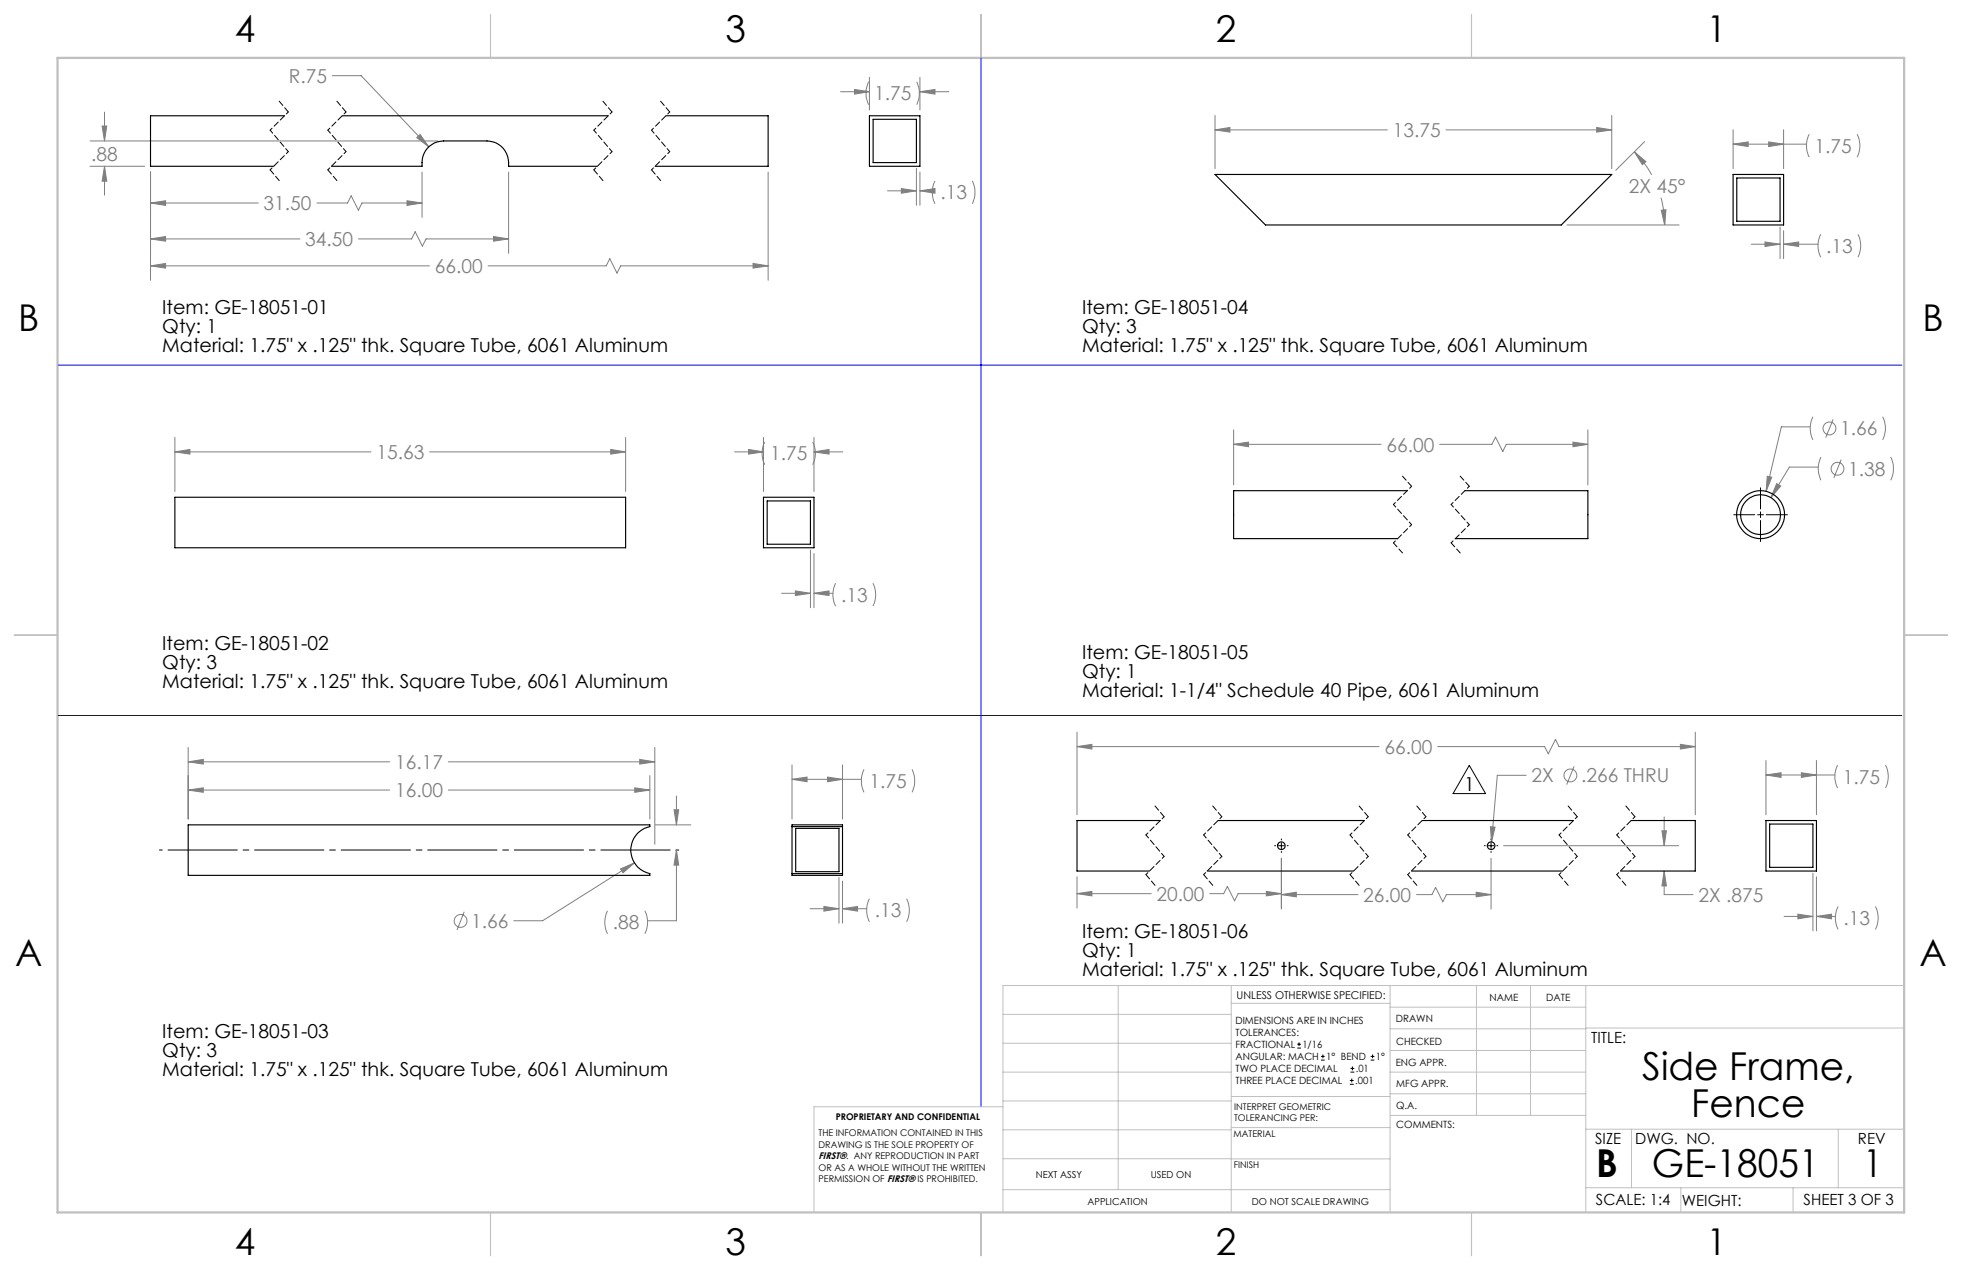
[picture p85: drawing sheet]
<svg xmlns="http://www.w3.org/2000/svg" width="432mm" height="279mm" viewBox="0 0 432 279" stroke-linecap="round" stroke-linejoin="round" font-family="sans-serif">
<defs><g id="words">
<g font-size="8.5">
<text x="361.4" y="237.7">Side Frame,</text>
<text x="372.2" y="245.8">Fence</text>
<text x="351.3" y="259">B</text>
<text x="363.6" y="258.9">GE-18051</text>
<text x="410" y="258.9">1</text>
</g>
<g font-size="8.1">
<text x="51.7" y="9.3">4</text>
<text x="159.7" y="9.3">3</text>
<text x="267.6" y="9.3">2</text>
<text x="375.6" y="9.3">1</text>
<text x="4" y="72.8">B</text>
<text x="423.1" y="72.8">B</text>
<text x="3.3" y="212.5">A</text>
<text x="422.4" y="212.5">A</text>
<text x="51.7" y="276">4</text>
<text x="159.7" y="276">3</text>
<text x="267.6" y="276">2</text>
<text x="375.6" y="276">1</text>
</g>
<g font-size="4.2" fill="#808080">
<text x="63.5" y="18.2">R.75</text>
<text x="192.4" y="22.1">1.75</text>
<text x="20.1" y="35.4">.88</text>
<text x="306.5" y="30.1">13.75</text>
<text x="399.4" y="33.6">1.75</text>
<text x="58" y="46.3">31.50</text>
<text x="207" y="43.9">.13</text>
<text x="358.5" y="42.6">2X 45°</text>
<text x="67.2" y="54.1">34.50</text>
<text x="401.9" y="55.6">.13</text>
<text x="95.7" y="60.1">66.00</text>
<text x="405" y="95.8">1.66</text>
<text x="82.8" y="101">15.63</text>
<text x="169.5" y="101.3">1.75</text>
<text x="305.1" y="99.4">66.00</text>
<text x="406.8" y="104.7">1.38</text>
<text x="185.1" y="132.4">.13</text>
<text x="304.7" y="165.8">66.00</text>
<text x="86.9" y="169.2">16.17</text>
<text x="191.3" y="173.4">1.75</text>
<text x="337.1" y="172.1">2X</text>
<text x="348" y="172.1">.266 THRU</text>
<text x="405.6" y="172.4">1.75</text>
<text x="86.9" y="175.4">16.00</text>
<text x="192.5" y="201.8">.13</text>
<text x="254.5" y="198.2">20.00</text>
<text x="300" y="198.4">26.00</text>
<text x="373.8" y="198.4">2X .875</text>
<text x="405.7" y="203.5">.13</text>
<text x="103.7" y="204.1">1.66</text>
<text x="134.9" y="204.5">.88</text>
</g>
<g font-size="4.2">
<text x="35.7" y="69.1">Item: GE-18051-01</text>
<text x="238.1" y="69.1">Item: GE-18051-04</text>
<text x="35.7" y="73.2">Qty: 1</text>
<text x="35.7" y="77.4">Material: 1.75&quot; x .125&quot; thk. Square Tube, 6061 Aluminum</text>
<text x="238.1" y="73.2">Qty: 3</text>
<text x="238.1" y="77.4">Material: 1.75&quot; x .125&quot; thk. Square Tube, 6061 Aluminum</text>
<text x="35.7" y="143.1">Item: GE-18051-02</text>
<text x="35.7" y="147.3">Qty: 3</text>
<text x="238.1" y="145">Item: GE-18051-05</text>
<text x="238.1" y="149.1">Qty: 1</text>
<text x="35.7" y="151.4">Material: 1.75&quot; x .125&quot; thk. Square Tube, 6061 Aluminum</text>
<text x="238.1" y="153.3">Material: 1-1/4&quot; Schedule 40 Pipe, 6061 Aluminum</text>
<text x="322.3" y="174">1</text>
<text x="238.1" y="206.4">Item: GE-18051-06</text>
<text x="238.1" y="210.6">Qty: 1</text>
<text x="238.1" y="214.7">Material: 1.75&quot; x .125&quot; thk. Square Tube, 6061 Aluminum</text>
<text x="35.7" y="228.4">Item: GE-18051-03</text>
<text x="35.7" y="232.6">Qty: 3</text>
<text x="35.7" y="236.8">Material: 1.75&quot; x .125&quot; thk. Square Tube, 6061 Aluminum</text>
</g>
<g font-size="3.4">
<text x="350.2" y="229.5">TITLE:</text>
<text x="351.1" y="251.6">SIZE</text>
<text x="359.9" y="251.6">DWG. NO.</text>
<text x="408.9" y="251.7">REV</text>
<text x="351.2" y="265.2">SCALE: 1:4</text>
<text x="370.1" y="265.3">WEIGHT:</text>
<text x="396.9" y="265.2">SHEET 3 OF 3</text>
</g>
<text font-size="2.4" x="272.2" y="219.7">UNLESS OTHERWISE SPECIFIED:</text>
<g font-size="2.2">
<text x="327.8" y="220.1">NAME</text>
<text x="340.3" y="220.2">DATE</text>
<text x="271.9" y="225.3">DIMENSIONS ARE IN INCHES</text>
<text x="271.9" y="227.9">TOLERANCES:</text>
<text x="307.2" y="224.9">DRAWN</text>
<text x="271.9" y="230.6">FRACTIONAL</text>
<text x="271.9" y="233.2">ANGULAR: MACH</text>
<text x="286.6" y="230.6">1/16</text>
<text x="291.9" y="233.2">1° BEND</text>
<text x="302.8" y="233.2">1°</text>
<text x="307.3" y="229.8">CHECKED</text>
<text x="271.9" y="238.5">THREE PLACE DECIMAL</text>
<text x="271.9" y="235.9">TWO PLACE DECIMAL</text>
<text x="298.2" y="238.5">.001</text>
<text x="298.4" y="235.9">.01</text>
<text x="307.2" y="234.5">ENG APPR.</text>
<text x="307.3" y="239.2">MFG APPR.</text>
<text x="307.3" y="243.9">Q.A.</text>
<text x="307.3" y="248.1">COMMENTS:</text>
</g>
<g font-size="2.1">
<text x="180.2" y="255.1">FIRST®. ANY REPRODUCTION IN PART</text>
<text x="227.9" y="259.2">NEXT ASSY</text>
<text x="253.3" y="259.2">USED ON</text>
<text x="239.3" y="265">APPLICATION</text>
<text x="275.5" y="265.1">DO NOT SCALE DRAWING</text>
</g>
<g font-size="2">
<text x="271.6" y="244.1">INTERPRET GEOMETRIC</text>
<text x="180.2" y="250">THE INFORMATION CONTAINED IN THIS</text>
<text x="183.9" y="246.4">PROPRIETARY AND CONFIDENTIAL</text>
<text x="271.5" y="250.2">MATERIAL</text>
<text x="271.6" y="246.6">TOLERANCING PER:</text>
<text x="180.2" y="252.5">DRAWING IS THE SOLE PROPERTY OF</text>
<text x="180.2" y="257.6">OR AS A WHOLE WITHOUT THE WRITTEN</text>
<text x="271.5" y="257">FINISH</text>
<text x="180.2" y="260.1">PERMISSION OF FIRST® IS PROHIBITED.</text>
</g>
</g></defs>
<g fill="none" stroke="#c0c0c0" stroke-width=".22">
<path d="M246.1 216.8v44.9M271 216.8v49.9M305.9 216.8v49.9M324.9 216.8v28.6M336.8 216.8v28.6M349 216.8v49.9M419.1 216.8h-198.4v49.9M220.7 235.9h50.3M220.7 229.5h50.3M220.7 223.2h50.3M271 220.7h34.9M305.9 231.1h43.1"/>
<path d="M305.9 226.3h43.1M305.9 221.6h43.1M305.9 235.9h43.1M349 226.2h70.1M220.7 248.6h50.3M220.7 242.2h50.3M220.7 254.9h50.3M220.7 243.5h-41.6v23.2M271 255h34.9M271 248.1h35M271 241.2h35M305.9 240.6h43.1"/>
<path d="M306 245.4h43M349 248.4h70.1M359.1 248.4v12.9M404.6 248.4v12.9M220.7 261.7h85.2M349 261.3h70.1M369.9 261.3v5.4M394.6 261.3v5.4"/>
</g>
<path d="M108 3.2v9.5M215.9 3.2v9.5M323.8 3.2v9.5M3.1 139.7h9.6M419.1 139.7h9.5M108 266.7v9.6M215.9 266.7v9.6M323.8 266.7v9.6" fill="none" stroke="#c0c0c0" stroke-width=".25"/>
<path d="M12.7 12.7h406.4v254h-406.4z" fill="none" stroke="#c0c0c0" stroke-width=".5"/>
<g fill="none" stroke="#808080" stroke-width=".22">
<path d="M73.1 16.7h6.4l14.9 15.6M188.1 19.7l3.2 .5-3.2 .5zM191.2 18a5.9 5.9 0 0 0 0 5M191.3 17v7.2M201.8 18a5.9 5.9 0 0 1 0 5M202.5 17v7.2M19.8 31h76.6M19.8 36.6h12.1M22.5 27.7h1l-.5 3.3zM23 36.6l.5 3.3h-1zM23 24.7v6.3M23 36.6v6.3"/>
<path d="M33.1 37.9v23.8M91.7 30.3l.8-.7 1.9 2.7zM92.9 37.9v9.9M111.9 37.9v17.8M169.1 37.9v23.8M185 20.2h6.3M201.7 37v8.2M202.5 20.2l3.3-.5v1zM202.5 37.9v7.3M202.5 20.2h6.3M205.8 39.8l-.2 .3a5.6 5.6 0 0 0 .2 4.7M214 39.8a5.9 5.9 0 0 1 0 5"/>
<path d="M267.4 28.6l3.3-.6v1.1zM267.4 25.4v11.7M267.4 28.6h37.9M318.2 28.6h36.5M351.4 28l3.3 .6-3.3 .5zM354.7 25.4v11.7M359.7 33.4l2.5 2.2-.7 .6zM359.7 33.4a22.9 22.9 0 0 1 3.8 5.1M361.9 31.2l-6.3 6.3M381.4 31.7l3.3-.5v1zM381.4 28.5v8.6M381.4 31.7h16.2"/>
<path d="M389.3 31.2l3.2 .5-3.2 .5zM392.5 28.5v8.6M398.2 29.5a5.6 5.6 0 0 0 0 5.1M408.7 29.5l.2 .3a5.5 5.5 0 0 1-.2 4.8M33.1 44.7l3.3-.5v1zM33.1 52.6l3.3-.6v1.1zM33.1 58.5l3.3-.5v1zM33.1 44.7h23.7M33.1 52.6h32.9M33.1 58.5h61.4M69.7 44.7h6.8l.8-1.6 1.6 3.1 .8-1.5h13.2M78.9 52.6h11.7l.8-1.6 1.6 3.2 .8-1.6h18.1"/>
<path d="M89.6 44.2l3.3 .5-3.3 .5zM107.4 58.5h26l.8-1.6 1.6 3.2 .8-1.6h32.5M108.6 52l3.3 .6-3.3 .5zM165.7 58l3.4 .5-3.4 .5zM195.3 42h6.4M198.4 41.5l3.3 .5-3.3 .5zM202.5 42l3.3-.5v1zM202.5 42h2.7M344.9 49.5h24.6M365.5 43.5a23.3 23.3 0 0 1 .9 6M365.6 46.2l1-.1-.2 3.4zM385.4 53.7h6.4"/>
<path d="M388.4 53.2l3.4 .5-3.4 .5zM391.8 50v6.9M392.5 53.7l3.4-.5v1zM392.5 50.8v6.1M392.5 53.7h7.6M400.7 51.5a5.6 5.6 0 0 0 0 5.1M408.9 51.5l.1 .4a5.5 5.5 0 0 1-.1 4.7M38.5 99.4l3.3-.5v1zM38.5 96.2v11.9M38.5 99.4h43.1M94.5 99.4h43.2M134.4 98.9l3.3 .5-3.3 .5z"/>
<path d="M137.7 96.2v11.9M161.7 99.4h6.3M164.7 98.9l3.3 .5-3.3 .5zM168 96.2v11.9M168.3 97.2l-.1 .3a5.5 5.5 0 0 0 .1 4.7M178.9 97.2l.1 .3a5.5 5.5 0 0 1-.1 4.7M179.1 99.4l3.4-.5v1zM179.1 99.4h6.4M179.1 96.2v11.9M271.5 97.8l3.3-.5v1zM271.5 94.6v12.1M271.5 97.8h32.5"/>
<path d="M316.8 97.8h11.5l.8-1.6 1.6 3.1 .8-1.5h18M346.2 97.3l3.3 .5-3.3 .5zM349.5 94.6v12.1M398.4 93.9h-6.4l-3.3 14.2M399 91.7a5.7 5.7 0 0 0 0 5.1M403.4 92.3l-1.6 4M414.3 91.7a5.7 5.7 0 0 1 0 5.1M388.9 104.8l1 .2-1.2 3.1zM391 106.4l.9 .5-2.2 2.6zM400.2 102.8h-6.4l-4.1 6.7M400.8 100.5l-.2 .4a5.7 5.7 0 0 0 .2 4.8M405.2 101.1l-1.6 4"/>
<path d="M416.1 100.5a5.7 5.7 0 0 1 0 5.2M172 130.5h6.4M175 130l3.4 .5-3.4 .5zM178.4 121v12.7M179.1 130.5l3.4-.5v1zM179.1 121.8v11.9M179.1 130.5h4.2M183.9 128.3l-.1 .3a5.5 5.5 0 0 0 .1 4.7M192.1 128.3l.2 .3a5.5 5.5 0 0 1-.2 4.7M41.4 173.8l3.3-.5v1zM41.4 167.6l3.3-.5v1zM41.4 164.4v15.8"/>
<path d="M41.4 173.8h44.4M41.4 167.6h44.4M98.7 173.8h44.3M98.7 167.6h45.4M139.7 173.3l3.3 .5-3.3 .5zM140.8 167.1l3.3 .5-3.3 .5zM143 170.6v9.6M144.1 164.4v21.3M148.3 178.2h1.1l-.5 3.3zM148.9 175.1v6.4M174.3 171.4l3.3-.4v1zM174.3 168.3v11.9"/>
<path d="M174.3 171.4h15.2M182.1 171l3.3 .4-3.3 .6zM185.4 168.3v11.9M190.1 169.3a5.9 5.9 0 0 0 0 5M200.7 169.3a5.9 5.9 0 0 1 0 5M237 164.3l3.3-.5v1zM237 161.1v18.1M237 164.3h66.5M316.4 164.3h23.5l.8 1.5 1.6-3.1 .8 1.6h30M335.9 170.6h-6.4l-1.2 14.6M346.4 168.6l-1.6 4M366.3 179.7v6.4"/>
<path d="M369.8 163.8l3.3 .5-3.3 .5zM373.1 161.1v18.1M388.7 170.5l3.3-.5v1zM388.7 167.3v11.9M388.7 170.5h15.1M396.5 170l3.3 .5-3.3 .5zM399.8 167.3v11.9M404.4 168.3l-.3 .6a5.6 5.6 0 0 0 .3 4.5M415 168.3l.1 .3a5.6 5.6 0 0 1-.1 4.8M136.6 191.2l3-1.4-2.5 2.2zM139.6 189.8l-20.2 12.8h-6.3M144.3 181.5h7.7"/>
<path d="M148.9 187l.5 3.3h-1.1zM148.9 187v15.6h-6.4M178.3 199.9h6.3M181.3 199.4l3.3 .5-3.3 .5zM184.6 193v10.1M185.4 199.9l3.3-.5v1zM185.4 193.9v9.2M185.4 199.9h5.3M191.3 197.7a5.6 5.6 0 0 0 0 5.1M199.5 197.7l.2 .3a5.6 5.6 0 0 1-.2 4.8M237 196.6l3.3-.5v1zM237 192.9v6.9"/>
<path d="M237 196.6h16.4M266.2 196.6h3.1l.8-1.6 1.6 3.2 .8-1.6h9.5M278.7 196.1l3.3 .5-3.3 .5zM282 196.8l3.3-.5v1zM282 196.8h16.8M282 188.8v11.2M311.7 196.8h3.4l.8-1.6 1.6 3.2 .8-1.6h9.9M324.9 196.3l3.3 .5-3.3 .5zM328 181.9l1 .1-.7 3.2zM328.2 188.8v11.2M330.9 186.1h38.5M365.8 182.8h.9l-.4 3.3z"/>
<path d="M366.3 191.6l.4 3.3h-.9zM366.3 191.6v5.2h6.3M399 192.1v12.7M399.8 192.9v11.9M404.5 199.4l-.1 .3a5.5 5.5 0 0 0 .1 4.8M412.7 199.4l.2 .3a5.5 5.5 0 0 1-.2 4.8M102.2 200.6l-1.6 4M133.7 200.4l-.1 .3a5.6 5.6 0 0 0 .1 4.7M141.9 200.4l.2 .3a5.6 5.6 0 0 1-.2 4.7M392.6 201.6h6.4M395.7 201.1l3.3 .5-3.3 .5zM399.8 201.6l3.3-.5v1z"/>
<path d="M399.8 201.6h4.1"/>
<circle cx="402.6" cy="94.3" r="1.42"/>
<circle cx="404.4" cy="103.1" r="1.4"/>
<circle cx="345.6" cy="170.6" r="1.42"/>
<circle cx="101.4" cy="202.6" r="1.4"/>
</g>
<path d="M149.4 187h-114.3" fill="none" stroke="#000" stroke-width=".22" stroke-dasharray="15.2 1.3 1.3 1.3" stroke-dashoffset="-1.9"/>
<g fill="none" stroke="#000" stroke-width=".22">
<path d="M381.6 113.2h4.6M386.8 113.2h1.3M387.5 107.3v4.7M387.5 112.6v1.3M387.5 114.5v4.6M388.7 113.2h4.7M323.4 168.4l3.6 6.2h-7.2zM280.5 186.1h.2M281.4 186.1h1.2M282 184.6v.2M282 185.4v1.3M282 187.3v.2"/>
<path d="M283.3 186.1h.2M326.7 186.1h.2M327.5 186.1h1.3M328.2 184.6v.2M328.2 185.4v1.3M328.2 187.3v.2M329.4 186.1h.2"/>
</g>
<g fill="none" stroke="#000" stroke-width=".22" stroke-dasharray="1.3 .6">
<path d="M59.5 37.4l2 2.3M61.5 22.3l2 2.3M72.2 37.4l2 2.3M74.2 22.3l2 2.3M130.7 37.4l2 2.3M132.7 22.3l2 2.3M143.4 37.4l2 2.3M145.4 22.3l2 2.3M254.2 177.3l2 2.4M266.9 177.3l2 2.4M299.1 177.3l2 2.4M311.8 177.3l2 2.4"/>
<path d="M345.1 177.3l2 2.4M357.8 177.3l2 2.4M252.2 192.4l2 2.4M264.9 192.4l2 2.4M297.1 192.4l2 2.4M309.8 192.4l2 2.4M343.1 192.4l2 2.4M355.8 192.4l2 2.4"/>
</g>
<g fill="none" stroke="#000" stroke-width=".22" stroke-dasharray="1.3 .6" stroke-dashoffset=".7">
<path d="M63.5 24.6l-4 4M63.5 33.4l-4 4M76.2 24.6l-4 4M76.2 33.4l-4 4M134.7 24.6l-4 4M134.7 33.4l-4 4M147.4 24.6l-4 4M147.4 33.4l-4 4M310.7 107l-4 4M310.7 115.4l-4 4M323.4 107l-4 4M323.4 115.4l-4 4"/>
<path d="M256.2 179.7l-4 4M268.9 179.7l-4 4M301.1 179.7l-4 4M313.8 179.7l-4 4M347.1 179.7l-4 4M359.8 179.7l-4 4M256.2 188.4l-4 4M268.9 188.4l-4 4M301.1 188.4l-4 4M313.8 188.4l-4 4M347.1 188.4l-4 4M359.8 188.4l-4 4"/>
</g>
<path d="M59.5 28.6l4 4.8M72.2 28.6l4 4.8M130.7 28.6l4 4.8M143.4 28.6l4 4.8M252.2 183.7l4 4.7M264.9 183.7l4 4.7M297.1 183.7l4 4.7M309.8 183.7l4 4.7M343.1 183.7l4 4.7M355.8 183.7l4 4.7" fill="none" stroke="#000" stroke-width=".22" stroke-dasharray="1.3 .6" stroke-dashoffset=".4"/>
<path d="M306.7 119.4l2 2.3M308.7 104.8l2 2.2M319.4 119.4l2 2.3M321.4 104.8l2 2.2" fill="none" stroke="#000" stroke-width=".22" stroke-dasharray="1.3 .6" stroke-dashoffset=".1"/>
<path d="M306.7 111l4 4.4M319.4 111l4 4.4" fill="none" stroke="#000" stroke-width=".22" stroke-dasharray="1.3 .6" stroke-dashoffset=".5"/>
<path d="M215.9 12.7v230.7M12.8 80.3h405.8M12.8 157.4h405.8" fill="none" stroke="#00f" stroke-width=".22"/>
<path d="M33.1 44.7l3.3-.5v1zM89.6 44.2l3.3 .5-3.3 .5zM33.1 52.6l3.3-.6v1.1zM108.6 52l3.3 .6-3.3 .5zM33.1 58.5l3.3-.5v1zM165.7 58l3.4 .5-3.4 .5zM22.5 27.7h1l-.5 3.3zM23 36.6l.5 3.3h-1zM91.7 30.3l2.7 2-1.9-2.7zM188.1 19.7l3.2 .5-3.2 .5zM202.5 20.2l3.3-.5v1zM198.4 41.5l3.3 .5-3.3 .5zM202.5 42l3.3-.5v1zM134.4 98.9l3.3 .5-3.3 .5zM38.5 99.4l3.3-.5v1zM164.7 98.9l3.3 .5-3.3 .5zM179.1 99.4l3.4-.5v1zM175 130l3.4 .5-3.4 .5zM179.1 130.5l3.4-.5v1zM41.4 173.8l3.3-.5v1zM139.7 173.3l3.3 .5-3.3 .5zM140.8 167.1l3.3 .5-3.3 .5zM41.4 167.6l3.3-.5v1zM148.9 187l.5 3.3h-1.1zM148.3 178.2h1.1l-.5 3.3zM136.6 191.2l.5 .8 2.5-2.2zM174.3 171.4l3.3-.4v1zM182.1 171l3.3 .4-3.3 .6zM181.3 199.4l3.3 .5-3.3 .5zM185.4 199.9l3.3-.5v1zM267.4 28.6l3.3-.6v1.1zM351.4 28l3.3 .6-3.3 .5zM365.6 46.2l1-.1-.2 3.4zM359.7 33.4l2.5 2.2-.7 .6zM381.4 31.7l3.3-.5v1zM389.3 31.2l3.2 .5-3.2 .5zM388.4 53.2l3.4 .5-3.4 .5zM392.5 53.7l3.4-.5v1zM346.2 97.3l3.3 .5-3.3 .5zM271.5 97.8l3.3-.5v1zM388.9 104.8l-.2 3.3 1.2-3.1zM391 106.4l-1.3 3.1 2.2-2.6zM237 164.3l3.3-.5v1zM369.8 163.8l3.3 .5-3.3 .5zM365.8 182.8h.9l-.4 3.3zM366.3 191.6l.4 3.3h-.9zM328 181.9l.3 3.3 .7-3.2zM237 196.6l3.3-.5v1zM278.7 196.1l3.3 .5-3.3 .5zM282 196.8l3.3-.5v1zM324.9 196.3l3.3 .5-3.3 .5zM388.7 170.5l3.3-.5v1zM396.5 170l3.3 .5-3.3 .5zM395.7 201.1l3.3 .5-3.3 .5zM399.8 201.6l3.3-.5v1z" fill="#808080"/>
<g fill="none" stroke="#000" stroke-width=".25">
<path d="M62.6 25.5h-29.5v11.1h27.2M73 36.6h19.9a4.8 4.8 0 0 1 4.7-5.6h9.6a4.9 4.9 0 0 1 4.7 5.6h19.6M75.3 25.5h58.6M146.6 25.5h22.5v11.1h-24.9M191.3 25.5h11.2v11.1h-11.2zM192.2 26.2h9.5v9.6h-9.5zM267.4 38.4h87.3l-11.1 11.1h-65.1zM381.4 38.4h11.1v11.1h-11.1zM382.2 39.2h9.6v9.5h-9.6zM38.5 109.4h99.2v11.1h-99.2zM168 109.4h11.1v11.1h-11.1zM168.8 110.2h9.6v9.5h-9.6z"/>
<path d="M309.7 107.9h-38.2v10.6h36.1M322.4 107.9h27.1v10.6h-29.2M41.4 181.5h101.6v.4a5.3 5.3 0 0 0-4.2 5.1 5.3 5.3 0 0 0 4.2 5.2v.4h-101.6zM174.3 181.9v10.3M174.3 192.2v.4h11.1v-.4M174.3 181.9v-.4h11.1v.4M174.3 192.2h11.1M174.3 181.9h11.1M175.1 182.2h9.5v9.6h-9.5zM185.4 181.9v10.3M255.4 180.5h-18.4v11.1h16M265.7 191.6h32.2"/>
<path d="M268.1 180.5h32.2M310.6 191.6h33.3M313 180.5h33.3M359 180.5h14.1v11.1h-16.5M388.7 180.5h11.1v11.1h-11.1zM389.5 181.3h9.5v9.5h-9.5z"/>
<circle cx="387.5" cy="113.2" r="4.4"/>
<circle cx="387.5" cy="113.2" r="5.3"/>
<circle cx="282" cy="186.1" r=".85"/>
<circle cx="328.2" cy="186.1" r=".84"/>
</g>
<g fill="none" stroke="#000" stroke-width=".22">
<path d="M285.5 230.6h.8M285.5 229.7h.8M285.9 229.3v.9M290.7 233.2h.8M290.7 232.4h.8M291.1 232v.8M297.1 238.5h.8M297.1 237.7h.8M297.2 235.9h.9M297.2 235.1h.9M297.5 237.3v.8M297.6 234.6v.9"/>
<path d="M301.7 233.2h.8M301.7 232.4h.8M302.1 232v.8"/>
</g>
<use href="#words"/>
</svg>
